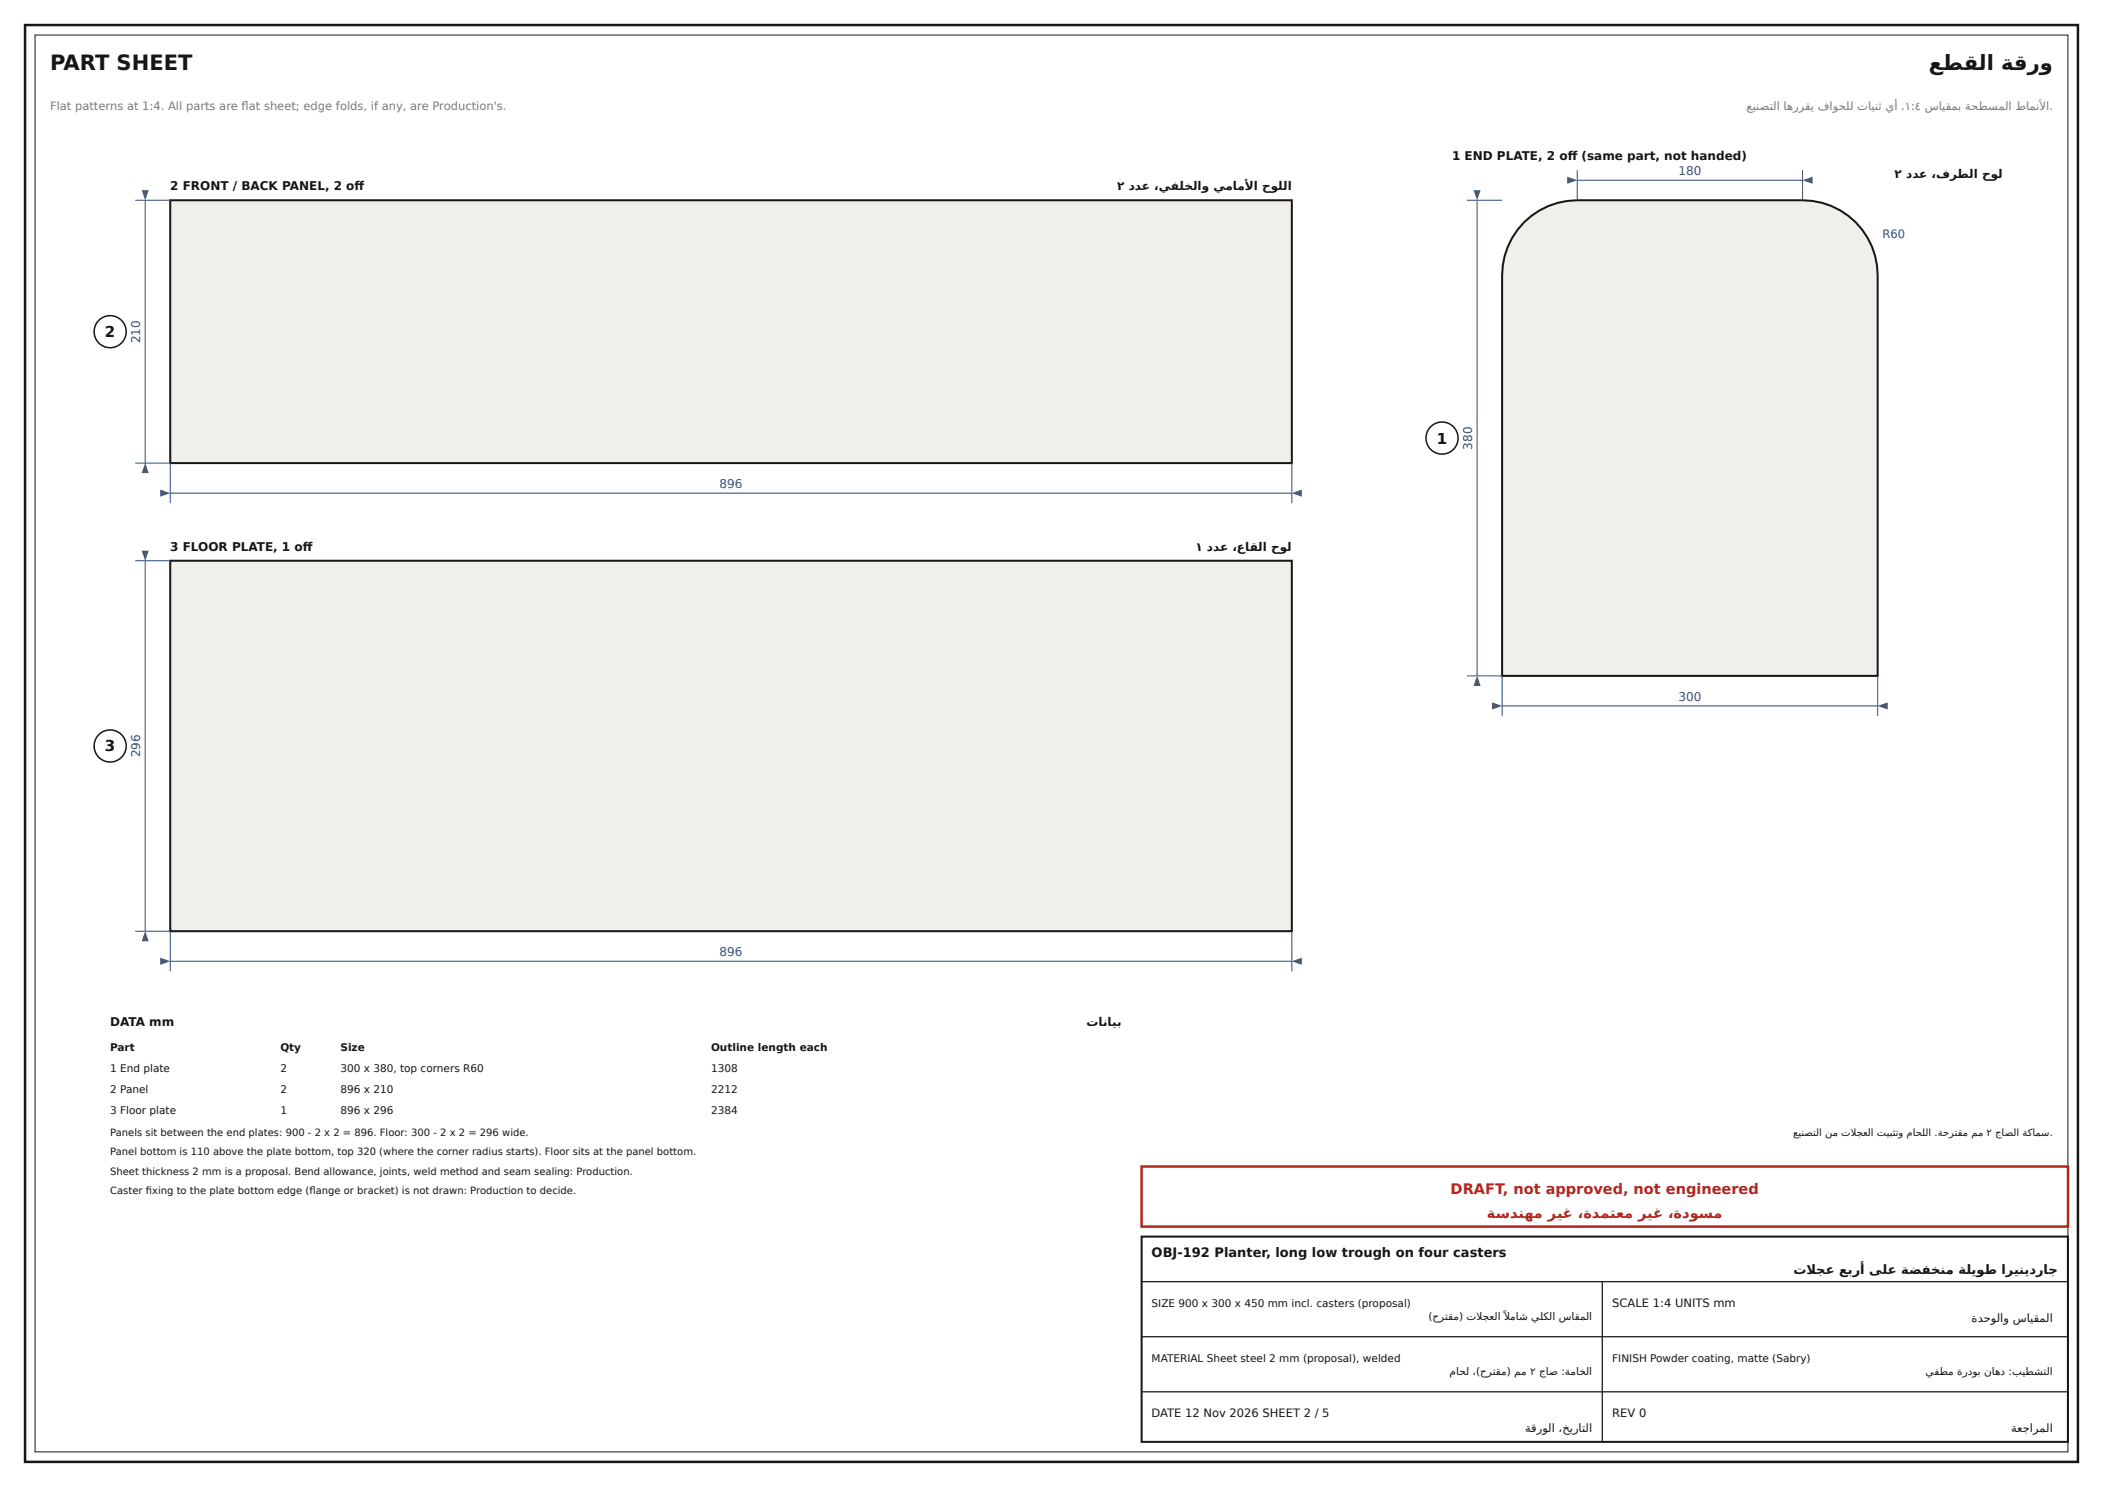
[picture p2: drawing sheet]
<svg xmlns="http://www.w3.org/2000/svg" width="420mm" height="297mm" viewBox="0 0 420 297" stroke-linecap="round" stroke-linejoin="round" font-family="sans-serif">
<defs><g id="words">
<g font-size="4.2" fill="#161616">
<text x="10" y="14">PART SHEET</text>
<text x="385.2" y="14">عطقلا ةقرو</text>
</g>
<g font-size="3" fill="#161616">
<text x="21" y="67.3">2</text>
<text x="287" y="88.6">1</text>
<text x="21" y="150.1">3</text>
</g>
<g font-size="2.9" fill="#b3261e">
<text x="289.7" y="238.4">DRAFT, not approved, not engineered</text>
<text x="297" y="243.2">ةسدنهم ريغ ،ةدمتعم ريغ ،ةدوسم</text>
</g>
<g font-size="2.6" fill="#161616">
<text x="230" y="251">OBJ-192 Planter, long low trough on four casters</text>
<text x="358.2" y="254.4">تال جع عبرأ ىلع ةضفخنم ةليوط ارينيدراج</text>
</g>
<g font-size="2.4" fill="#161616">
<text x="290" y="32">1 END PLATE, 2 off</text>
<text x="315.9" y="32">(same part, not handed)</text>
<text x="378.4" y="35.5">٢ ددع ،فرطلا حول</text>
<text x="34" y="38">2 FRONT / BACK PANEL, 2 off</text>
<text x="223.1" y="38">٢ ددع ،يفلخلاو يمامأل ا حوللا</text>
<text x="34" y="110">3 FLOOR PLATE, 1 off</text>
<text x="238.7" y="110">١ ددع ،عاقلا حول</text>
<text x="22" y="205">DATA mm</text>
<text x="217" y="205">تانايب</text>
</g>
<g font-size="2.4" fill="#2a4a7a">
<text x="335.2" y="35">180</text>
<text x="28" y="68.5" transform="rotate(-90 28 68.5)">210</text>
<text x="294" y="89.8" transform="rotate(-90 294 89.8)">380</text>
<text x="143.7" y="97.5">896</text>
<text x="335.2" y="140">300</text>
<text x="28" y="151.3" transform="rotate(-90 28 151.3)">296</text>
<text x="143.7" y="191">896</text>
</g>
<g font-size="2.3" fill="#7a7a7a">
<text x="10" y="22">Flat patterns at 1:4. All parts are fl at sheet; edge folds, if any, are Production's.</text>
<text x="348.8" y="22">عينصتلا اهررقي فاوحلل تاينث يأ .١:٤ سايقمب ةحطسملا طامنأل ا.</text>
</g>
<text font-size="2.3" fill="#2a4a7a" x="376" y="47.5">R60</text>
<g font-size="2.3" fill="#161616">
<text x="322" y="261">SCALE 1:4 UNITS mm</text>
<text x="393.8" y="264">ةدحولاو سايقملا</text>
<text x="230" y="283">DATE 12 Nov 2026 SHEET 2 / 5</text>
<text x="304.6" y="286">ةقرولا ،خيراتلا</text>
<text x="322" y="283">REV 0</text>
<text x="401.7" y="286">ةعجارملا</text>
</g>
<g font-size="2.1" fill="#161616">
<text x="22" y="210">Part</text>
<text x="56" y="210">Qty</text>
<text x="68" y="210">Size</text>
<text x="142" y="210">Outline length each</text>
<text x="22" y="214.2">1 End plate</text>
<text x="56" y="214.2">2</text>
<text x="68" y="214.2">300 x 380, top corners R60</text>
<text x="142" y="214.2">1308</text>
<text x="22" y="218.4">2 Panel</text>
<text x="56" y="218.4">2</text>
<text x="68" y="218.4">896 x 210</text>
<text x="142" y="218.4">2212</text>
<text x="22" y="222.6">3 Floor plate</text>
<text x="56" y="222.6">1</text>
<text x="68" y="222.6">896 x 296</text>
<text x="142" y="222.6">2384</text>
<text x="230" y="261">SIZE 900 x 300 x 450 mm incl. casters (proposal)</text>
<text x="285.3" y="263.7">(حرتقم) تال جعلاًال ماش يلكلا ساقملا</text>
<text x="230" y="272">MATERIAL Sheet steel 2 mm (proposal), welded</text>
<text x="289.5" y="274.7">ماحل ،(حرتقم) مم ٢ جاص :ةماخلا</text>
<text x="322" y="272">FINISH Powder coating, matte (Sabry)</text>
<text x="384.6" y="274.7">يفطم ةردوب ناهد :بيطشتلا</text>
</g>
<g font-size="2" fill="#161616">
<text x="22" y="227">Panels sit between the end plates: 900 - 2 x 2 = 896. Floor: 300 - 2 x 2 = 296 wide.</text>
<text x="358.1" y="227">عينصتلا نم تال جعلا تيبثتو ماحللا .ةحرتقم مم ٢ جاصلا ةكامس.</text>
<text x="22" y="230.8">Panel bottom is 110 above the plate bottom, top 320 (where the corner radius starts). Floor sits at the panel bottom.</text>
<text x="22" y="234.6">Sheet thickness 2 mm is a proposal. Bend allowance, joints, weld method and seam sealing: Production.</text>
<text x="22" y="238.4">Caster fi xing to the plate bottom edge (fl ange or bracket) is not drawn: Production to decide.</text>
</g>
</g></defs>
<path d="M5 5h410v287h-410z" fill="none" stroke="#161616" stroke-width=".5"/>
<path d="M7 7h406v283h-406z" fill="none" stroke="#161616" stroke-width=".2"/>
<path d="M228 247h185v41h-185z" fill="#fff"/>
<path d="M228 247h185v41h-185z" fill="none" stroke="#161616" stroke-width=".4"/>
<path d="M228 256h185M320 256v32M228 267h185M228 278h185" fill="none" stroke="#161616" stroke-width=".25"/>
<path d="M228 233h185v12h-185z" fill="#fff"/>
<path d="M228 233h185v12h-185z" fill="none" stroke="#b3261e" stroke-width=".5"/>
<path d="M34 40h224v52.5h-224z" fill="#f1efe9"/>
<path d="M34 40h224v52.5h-224z" fill="none" stroke="#161616" stroke-width=".4"/>
<path d="M34 98.5h224" fill="none" stroke="#2a4a7a" stroke-width=".2"/>
<g fill="#2a4a7a">
<path d="M32 97.8l2 .7-2 .7z"/>
<path d="M258 98.5l2-.7v1.4z"/>
</g>
<path d="M29 40v52.5M34 92.5v8M258 92.5v8" fill="none" stroke="#2a4a7a" stroke-width=".2"/>
<g fill="#2a4a7a">
<path d="M28.3 38h1.4l-.7 2z"/>
<path d="M29 92.5l.7 2h-1.4z"/>
</g>
<path d="M27 40h7M27 92.5h7" fill="none" stroke="#2a4a7a" stroke-width=".2"/>
<circle cx="22" cy="66.3" r="3.2" fill="#fff"/>
<circle cx="22" cy="66.3" r="3.2" fill="none" stroke="#161616" stroke-width=".3"/>
<path d="M34 112h224v74h-224z" fill="#f1efe9"/>
<path d="M34 112h224v74h-224z" fill="none" stroke="#161616" stroke-width=".4"/>
<path d="M34 192h224" fill="none" stroke="#2a4a7a" stroke-width=".2"/>
<g fill="#2a4a7a">
<path d="M32 191.3l2 .7-2 .7z"/>
<path d="M258 192l2-.7v1.4z"/>
</g>
<path d="M29 112v74M34 186v8M258 186v8" fill="none" stroke="#2a4a7a" stroke-width=".2"/>
<g fill="#2a4a7a">
<path d="M28.3 110h1.4l-.7 2z"/>
<path d="M29 186l.7 2h-1.4z"/>
</g>
<path d="M27 112h7M27 186h7" fill="none" stroke="#2a4a7a" stroke-width=".2"/>
<circle cx="22" cy="149" r="3.2" fill="#fff"/>
<circle cx="22" cy="149" r="3.2" fill="none" stroke="#161616" stroke-width=".3"/>
<path d="M304.4 44.4a15 15 0 0 1 10.6-4.4h45a15 15 0 0 1 15 15v80h-75v-80a15 15 0 0 1 4.4-10.6z" fill="#f1efe9"/>
<path d="M304.4 44.4a15 15 0 0 1 10.6-4.4h45a15 15 0 0 1 15 15v80h-75v-80a15 15 0 0 1 4.4-10.6z" fill="none" stroke="#161616" stroke-width=".4"/>
<path d="M300 141h75" fill="none" stroke="#2a4a7a" stroke-width=".2"/>
<g fill="#2a4a7a">
<path d="M298 140.3l2 .7-2 .7z"/>
<path d="M375 141l2-.7v1.4z"/>
</g>
<path d="M295 40v95M300 135v8M375 135v8" fill="none" stroke="#2a4a7a" stroke-width=".2"/>
<g fill="#2a4a7a">
<path d="M294.3 38h1.4l-.7 2z"/>
<path d="M295 135l.7 2h-1.4z"/>
</g>
<path d="M315 36h45M293 40h7M293 135h7" fill="none" stroke="#2a4a7a" stroke-width=".2"/>
<g fill="#2a4a7a">
<path d="M313 35.3l2 .7-2 .7z"/>
<path d="M360 36l2-.7v1.4z"/>
</g>
<path d="M315 34v6M360 34v6" fill="none" stroke="#2a4a7a" stroke-width=".2"/>
<circle cx="288" cy="87.5" r="3.2" fill="#fff"/>
<circle cx="288" cy="87.5" r="3.2" fill="none" stroke="#161616" stroke-width=".3"/>
<use href="#words"/>
</svg>
